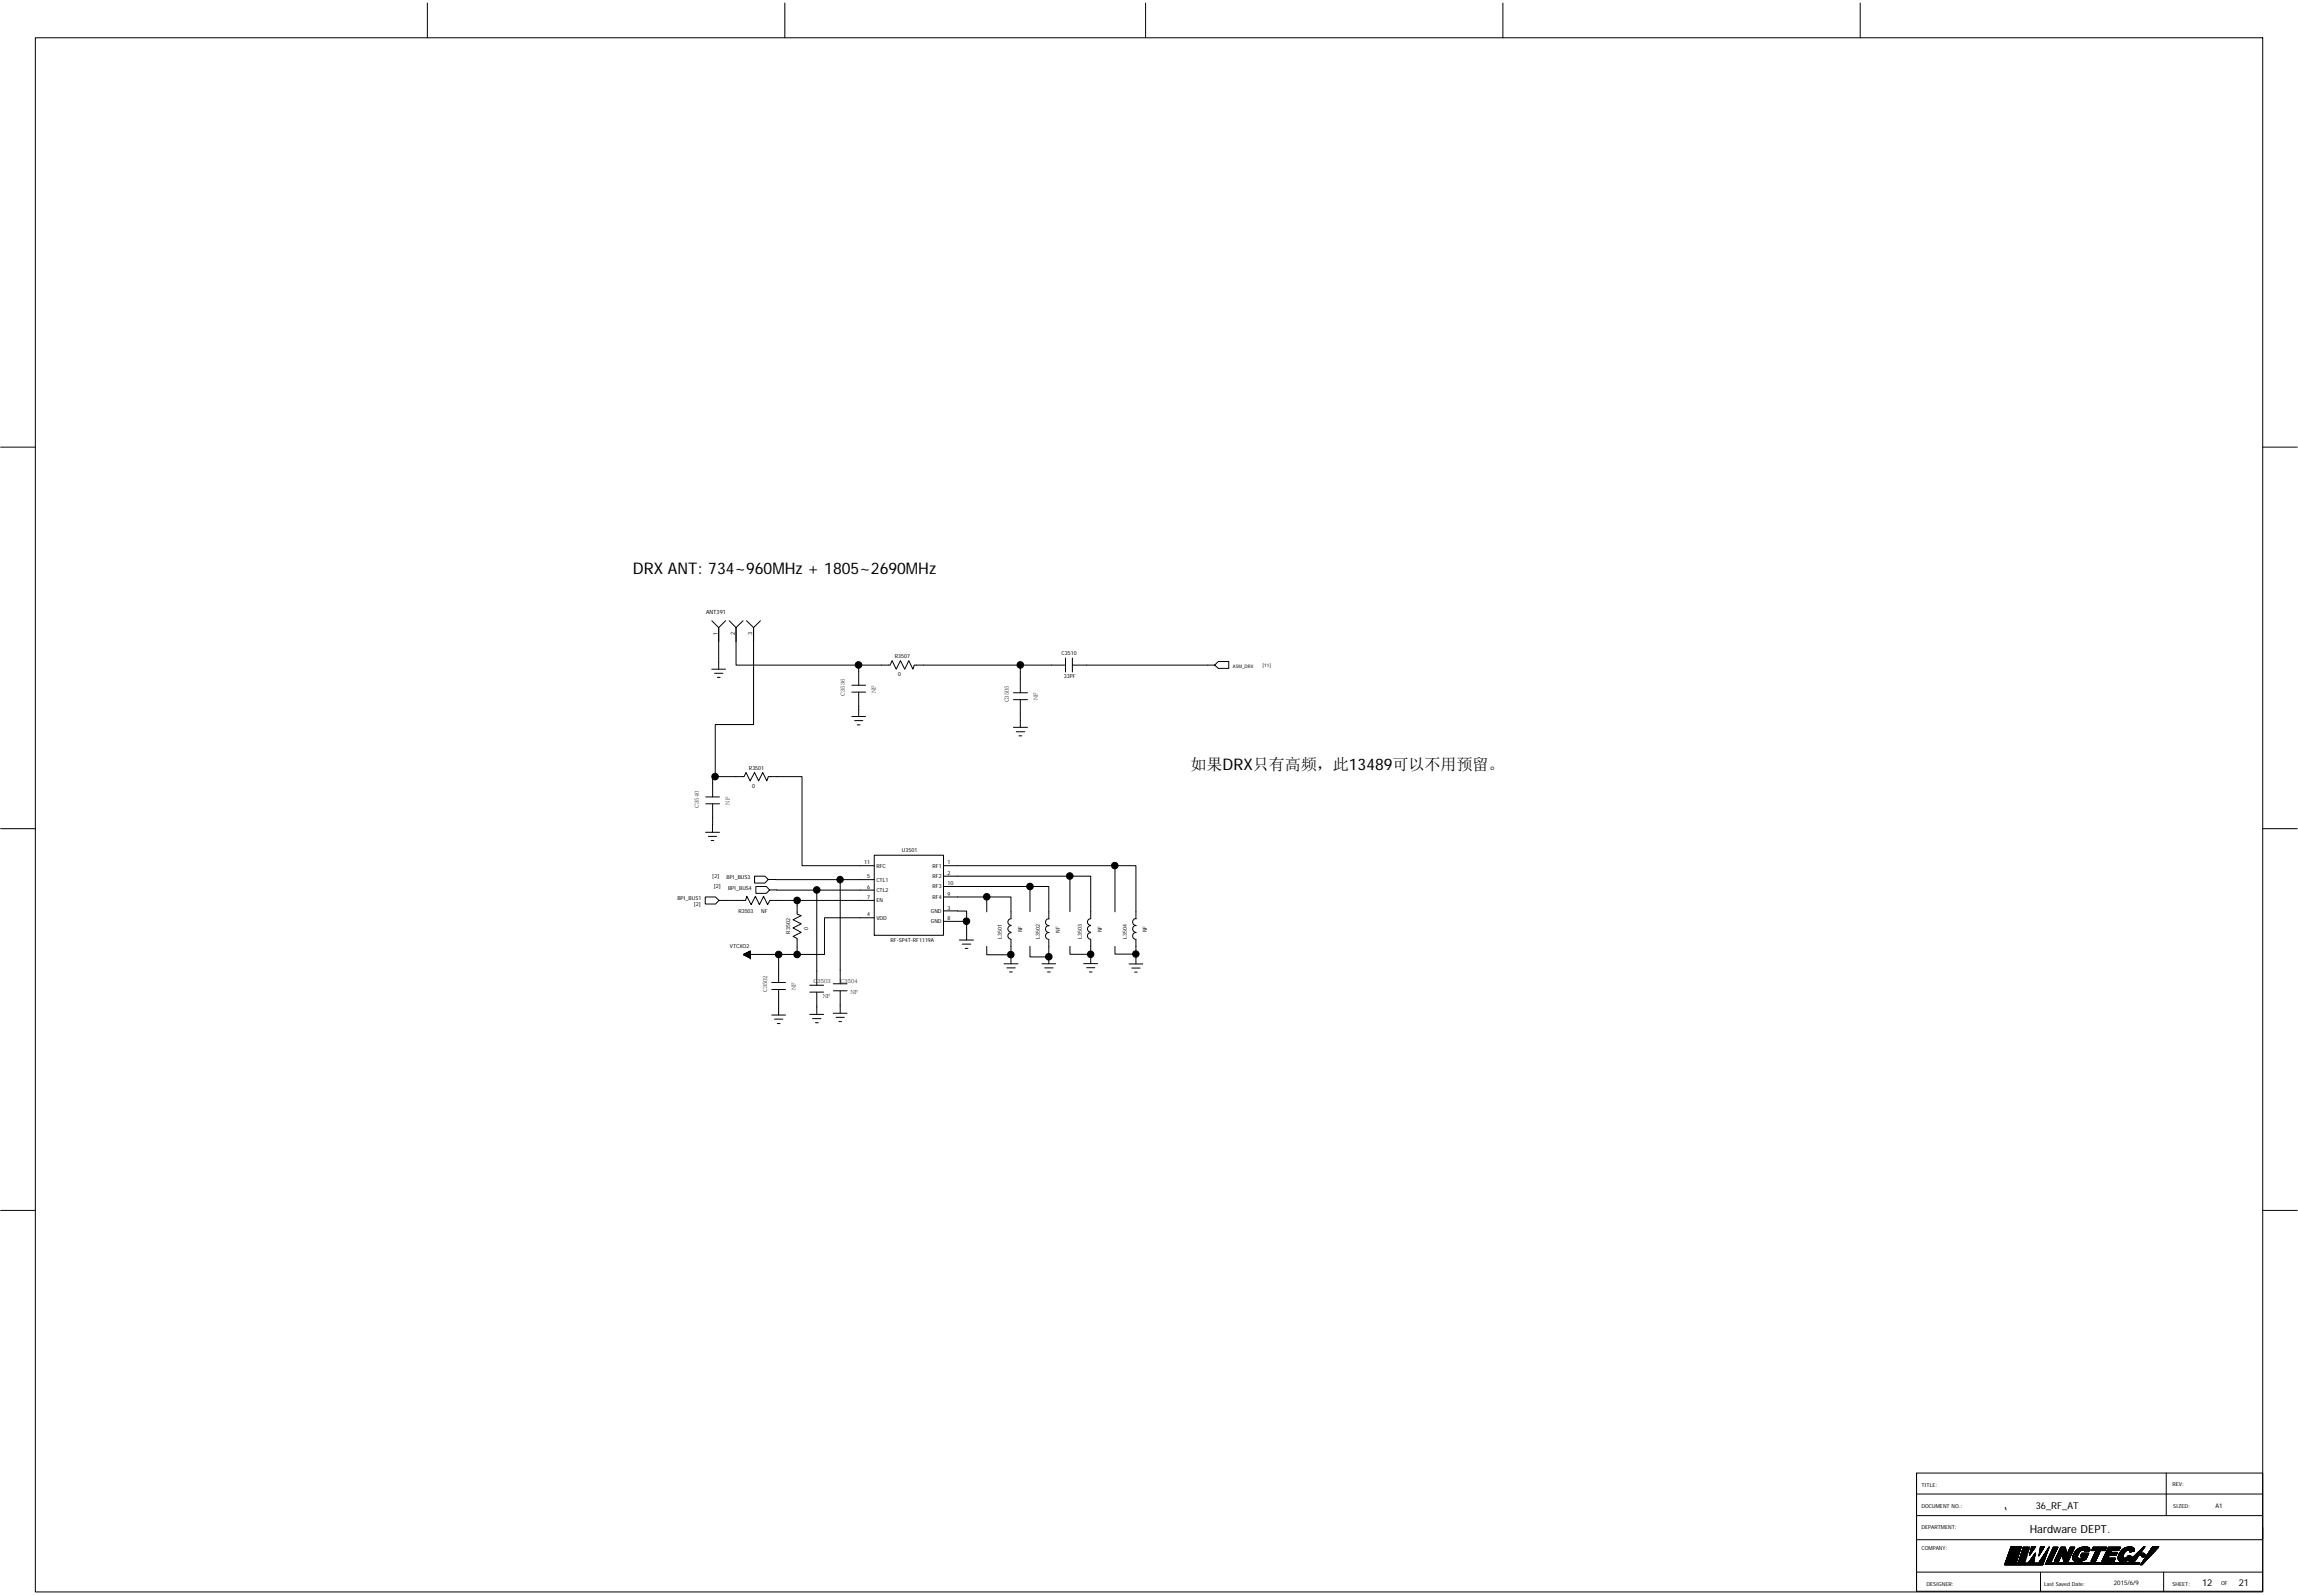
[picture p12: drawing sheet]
<svg xmlns="http://www.w3.org/2000/svg" width="297mm" height="206mm" viewBox="0 0 297 206" stroke-linecap="round" stroke-linejoin="round" font-family="sans-serif">
<defs><g id="words">
<g font-size="2.1">
<text x="81.8" y="74.2">DRX ANT: 734~960MHz + 1805~2690MHz</text>
<text x="153.9" y="99.5">如果DRX只有高频，此13489可以不用预留。</text>
</g>
<text font-size="1.4" x="262.4" y="198.1">Hardware DEPT.</text>
<g font-size="1.2">
<text x="263.1" y="195">36_RF_AT</text>
<text x="284.6" y="205">12</text>
<text x="289.4" y="205.1">21</text>
</g>
<g font-size=".8">
<text x="286.4" y="194.9">A1</text>
<text x="273.2" y="204.9">2015/6/9</text>
</g>
<g font-size=".7">
<text x="91.3" y="79.4">ANT391</text>
<text x="92.7" y="82.1" transform="rotate(-90 92.7 82.1)">1</text>
<text x="95" y="82.1" transform="rotate(-90 95 82.1)">2</text>
<text x="97.2" y="82.1" transform="rotate(-90 97.2 82.1)">3</text>
<text x="109.2" y="90" transform="rotate(-90 109.2 90)">C3536</text>
<text x="113.2" y="89.5" transform="rotate(-90 113.2 89.5)">NF</text>
<text x="115.7" y="85.1">R3507</text>
<text x="116.1" y="87.4">0</text>
<text x="137.2" y="84.6">C3510</text>
<text x="137.5" y="87.6">33PF</text>
<text x="130.4" y="90.8" transform="rotate(-90 130.4 90.8)">C3505</text>
<text x="134.2" y="90.5" transform="rotate(-90 134.2 90.5)">NF</text>
<text x="96.8" y="99.5">R3501</text>
<text x="97.2" y="101.8">0</text>
<text x="90.3" y="104.4" transform="rotate(-90 90.3 104.4)">C3540</text>
<text x="94.4" y="104" transform="rotate(-90 94.4 104)">NF</text>
<text x="92.1" y="113.5">[2]</text>
<text x="93.9" y="113.7">BPI_BUS3</text>
<text x="111.7" y="111.7">11</text>
<text x="112.1" y="113.5">5</text>
<text x="113.3" y="112.2">RFC</text>
<text x="113.3" y="114">CTL1</text>
<text x="116.6" y="110.1">U3501</text>
<text x="120.5" y="112.2">RF1</text>
<text x="120.5" y="113.5">RF2</text>
<text x="122.5" y="111.7">1</text>
<text x="122.5" y="113.1">2</text>
<text x="87.6" y="116.4">BPI_BUS1</text>
<text x="89.7" y="117.1">[2]</text>
<text x="92.3" y="114.8">[2]</text>
<text x="94.1" y="115">BPI_BUS4</text>
<text x="95.4" y="118">R3503</text>
<text x="98.4" y="118">NF</text>
<text x="112.1" y="114.9">6</text>
<text x="112.1" y="116.2">7</text>
<text x="112.1" y="118.5">4</text>
<text x="113.3" y="115.3">CTL2</text>
<text x="113.3" y="116.6">EN</text>
<text x="113.3" y="118.9">VDD</text>
<text x="120.3" y="118">GND</text>
<text x="120.3" y="119.4">GND</text>
<text x="120.5" y="116.2">RF4</text>
<text x="120.5" y="114.8">RF3</text>
<text x="122.5" y="115.8">9</text>
<text x="122.5" y="114.4">10</text>
<text x="122.5" y="117.6">3</text>
<text x="122.5" y="118.9">8</text>
<text x="94.3" y="122.6">VTCXO2</text>
<text x="102.1" y="120.7" transform="rotate(-90 102.1 120.7)">R3502</text>
<text x="104.5" y="120.2" transform="rotate(-90 104.5 120.2)">0</text>
<text x="115.1" y="121.8">RF-SP4T-RF1119A</text>
<text x="129.5" y="121.3" transform="rotate(-90 129.5 121.3)">L3501</text>
<text x="132.1" y="120.5" transform="rotate(-90 132.1 120.5)">NF</text>
<text x="134.4" y="121.3" transform="rotate(-90 134.4 121.3)">L3502</text>
<text x="137" y="120.5" transform="rotate(-90 137 120.5)">NF</text>
<text x="139.8" y="121.3" transform="rotate(-90 139.8 121.3)">L3503</text>
<text x="142.4" y="120.5" transform="rotate(-90 142.4 120.5)">NF</text>
<text x="145.7" y="121.3" transform="rotate(-90 145.7 121.3)">L3504</text>
<text x="148.2" y="120.5" transform="rotate(-90 148.2 120.5)">NF</text>
<text x="99.2" y="128.3" transform="rotate(-90 99.2 128.3)">C3502</text>
<text x="102.9" y="128" transform="rotate(-90 102.9 128)">NF</text>
<text x="105.2" y="127">C3503</text>
<text x="106.3" y="128.9">NF</text>
<text x="108.6" y="127">C3504</text>
<text x="109.9" y="128.5">NF</text>
<text x="248.4" y="194.9">DOCUMENT NO.:</text>
<text x="248.4" y="192.2">TITLE:</text>
<text x="248.4" y="197.6">DEPARTMENT:</text>
<text x="280.8" y="192.1">REV:</text>
<text x="280.9" y="194.9">SIZED:</text>
<text x="248.4" y="200.3">COMPANY:</text>
<text x="249" y="204.9">DESIGNER:</text>
<text x="264.2" y="204.9">Last Saved Date:</text>
<text x="280.8" y="204.9">SHEET:</text>
<text x="287.1" y="204.9">OF</text>
</g>
<g font-size=".6">
<text x="159.4" y="86.4">ASM_DRX</text>
<text x="163.2" y="86.2">[11]</text>
</g>
</g></defs>
<g fill="none" stroke="#000" stroke-width=".13">
<path d="M4.6 4.9h287.9v200.9h-287.9zM55.2 .4v4.5M101.4 .4v4.5M148.1 .4v4.5M194.3 .4v4.5M240.4 .4v4.5M.1 57.8h4.5M292.5 57.8h4.4M92 86.5h1.8M92 80.2l.9 .9v1.8M92.4 87h1M92.7 87.6h.4"/>
<path d="M93.8 80.2l-.9 .9v5.4M94.3 80.2l.8 .9v1.8M95.1 82.9v3.1h15.9M96.1 80.2l-1 .9v1.8M96.5 80.2l.9 .9v1.8M97.4 82.9v10.8h-4.9v6.7h-.4v2.6M98.3 80.2l-.9 .9v1.8M110.1 89.5h1.8M110.1 88.6h1.8M110.1 92.6h1.8M110.5 93.1h1M110.8 93.7h.4"/>
<path d="M111 89.5v3.1M131 90.4h1.8M131 89.5h1.8M131 94h1.8M131.4 94.6h1.1M131.7 95.1h.4M131.9 86v3.5M131.9 90.4v3.6M137.7 86h-19.5l-.2 .5-.5-1.1-.6 1.1-.5-1.1-.6 1.1-.5-1.1-.2 .6h-4.1v2.6M137.7 85.1v1.8M138.6 85.1v1.8M157 86l.5-.5h1.3v.9h-1.3l-.5-.4h-18.4"/>
<path d="M.1 107.1h4.5M91.2 107.6h1.8M91.2 103.9h1.8M91.2 103h1.8M91.6 108.1h1M91.9 108.6h.4M92.1 103.9v3.7M92.5 100.4h3.7l.2-.5 .6 1 .5-1 .6 1 .5-1 .5 1 .2-.5h4.4v11.5h9.3M92.9 116.4l-.4-.5h-1.3v1h1.3l.4-.5h3.5l.1-.5 .6 1 .5-1 .6 1 .5-1 .5 1 .3-.5h3.5v1.8l.6 .2-1.1 .5 1.1 .5-1.1 .5 1.1 .6-1.1 .5 .5 .3v2.1h-2.4M99.3 113.7l-.4-.4h-1.4v.8h1.4l.4-.4h9.3v13.5M99.5 115l-.4-.4h-1.4v.9h1.4l.4-.5 6.1 .1v12.3M103 116.4h10"/>
<path d="M105.6 115.1h7.4M108.6 113.7h4.4M113 110.5h9v10.4h-9zM113 118.6h-6.4v4.8h-3.6M122 117.7l2.9 .1v1.3M122 119.1h2.9v2.4M122 115.9h5.5M122 114.6h11.1M127.5 117.9v-2h3.2v2.8M130.7 119.7v-.1a.42 .42 0 0 0-.4 .5 .42 .42 0 0 0 .4 .4M130.7 118.8a.42 .42 0 0 0-.4 .4 .42 .42 0 0 0 .4 .4M133.1 117.8v-3.2h2.5v4.2"/>
<path d="M135.6 119.7v-.1a.45 .45 0 0 0-.5 .5 .45 .45 0 0 0 .5 .4M135.6 118.8a.45 .45 0 0 0-.5 .4 .45 .45 0 0 0 .5 .4M138.3 117.8v-4.5h2.7v5.4M138.3 113.3h-16.3M141 119.7v-.1a.42 .42 0 0 0-.4 .5 .42 .42 0 0 0 .4 .4M141 118.8a.42 .42 0 0 0-.4 .4 .42 .42 0 0 0 .4 .4M144.1 117.9v-6h2.7v6.8M144.1 111.9h-22.1M146.9 119.7l-.1-.1a.45 .45 0 0 0-.4 .5 .45 .45 0 0 0 .4 .4M146.9 118.8l-.1-.1a.45 .45 0 0 0-.4 .5 .45 .45 0 0 0 .4 .4M292.5 107.1h4.4M96.1 123.4h.9"/>
<path d="M96.2 123.3v.1h.8M96.2 123.3h.8M96.2 123.3v.2M96.2 123.5h.8M96.3 123.3v.2M96.3 123.3h.7M96.3 123.3v.2h.7M96.3 123.2v.3M96.4 123.2v.4h.6M96.5 123.2v.4M96.5 123.2v.4h.5M96.6 123.2h.4"/>
<path d="M96.6 123.1v.5M96.6 123.1v.6h.4M96.6 123.1h.4M96.7 123.1v.6M96.7 123.1v.6h.3M96.7 123.1h.3M96.8 123v.7h.2M96.8 123.1h.2M96.9 123v.8M97 123v.8M97 123.8h.1M97 123h.1"/>
<path d="M97 123h-.1v.8h.1M97 123h-.2v.8h.2M97 123.2h-.6v.4M97 123.2h-.6v.3M97 123.4h-.9l.9-.4v.8l-.9-.4h4.5v3.6M99.8 131.2h1.7M99.8 127.9h1.7M99.8 127h1.7M100.1 131.7h1.1M100.5 132.3h.3M100.6 127.9v3.3M104.7 131.1h1.8"/>
<path d="M104.7 128.2h1.8M104.7 127.4h1.8M105 131.7h1.1M105.4 132.2h.4M105.6 128.2v2.9M107.7 131h1.8M107.7 128.1h1.8M107.7 127.2h1.8M108.1 131.5h1M108.4 132.1h.4M108.6 128.1v2.9M124 121.5h1.8"/>
<path d="M124.4 122h1.1M124.8 122.6h.3M127.5 122.3v1.1h3.2v1.2M129.8 124.6h1.8M130.2 125.1h1M130.5 125.6h.3M130.7 121.4v2M130.7 120.6a.42 .42 0 0 0-.4 .4 .42 .42 0 0 0 .4 .4M133.1 122.3v1.4h2.5M134.7 124.6h1.8M135 125.1h1.1M135.4 125.6h.4"/>
<path d="M135.6 120.6v-.1a.45 .45 0 0 0-.5 .5 .45 .45 0 0 0 .5 .4v3.2M138.3 122.3v1.1h2.7v1.2M140.1 124.6h1.8M140.5 125.1h1M140.8 125.6h.4M141 120.6a.42 .42 0 0 0-.4 .4 .42 .42 0 0 0 .4 .4M141 121.4v2M144.1 122.3v1h2.7v1.3M145.9 124.6h1.8M146.3 125.1h1.1M146.7 125.7h.3M146.9 120.6l-.1-.1a.45 .45 0 0 0-.4 .5 .45 .45 0 0 0 .4 .4v1.9"/>
<path d="M.1 156.5h4.5M292.5 156.5h4.4M247.7 190.4h44.8v15.3h-44.8zM247.7 195.9h44.8M247.7 190.4v15.3M247.7 193.1h44.8M259.2 194.9h.1M259.3 195h.1M259.9 200h1.3M259.9 199.9h1.4M259.9 200h1.4M261.5 200h.9"/>
<path d="M262.6 200h.5M262.6 199.9h.5M263.7 200h.5M263.7 200h.6M263.7 199.9h.6M263.8 199.9h.5M264.9 200h.1M264.9 199.9h.1M265.4 200h.6M266.4 200h.6M267.6 200h.6M269.1 200h.8"/>
<path d="M269.2 199.9h.6M270.6 200h1.7M272.5 200h1.6M274.9 200h.7M275 200h.6M275.1 199.9h.4M277 200h.2M277.1 199.9h.2M278.2 200h.8M278.2 199.9h.8M279 200h-.8M280 190.4v5.5"/>
<path d="M292.5 197.4v1.6h-44.8M247.7 203.2h44.8M259.1 202.3h5M259.1 202.2h5M259.2 202.1h4.9M259.2 202h1.4M259.3 201.9h1.4M259.3 201.8h1.4M259.3 201.7h1.4M259.3 201.6h1.4M259.4 201.6h1.3M259.4 201.5h1.4"/>
<path d="M259.4 201.4h1.4M259.4 201.3h1.4M259.5 201.3h1.4M259.5 201.2h1.4M259.5 201.1h1.4M259.6 201h1.3M259.6 200.9h1.4M259.6 200.8h1.4M259.7 200.7h1.3M259.7 200.6l1.3 .1M259.7 200.6h1.4M259.7 200.5h1.4"/>
<path d="M259.8 200.4h1.3M259.8 200.3h1.4M259.8 200.2h1.4M259.9 200.1h1.3M259.9 200.1l1.3 .1M259.9 200.2h1.3M260.7 201.9h-1.5M260.7 201.8h-1.4M260.7 201.5l-1.3 .1M260.8 201.4l-1.4 .1M260.8 201.4h-1.4M260.9 202h.1"/>
<path d="M260.9 202h.3M260.9 202h.7M260.9 201.1h-1.4M260.9 201.8h.4M261 201.8h.8M261 201.7h.1M261 201.6h.8M261 201.6h.9M261 201.6h.1M261 201.5h.8M261 201.5h.9M261.1 201.4h.2"/>
<path d="M261.1 200.5h-1.4M261.1 201.3h.9M261.1 201.2h.6M261.1 201.3h.1M261.1 200.4h-1.3M261.2 201.1h.3M261.2 200.3h-1.4M261.2 201h.9M261.2 200.9h.5M261.2 200.9h.9M261.2 200.9h.7M261.3 200.8h.7"/>
<path d="M261.3 200.8h.1M261.3 200.7h.9M261.3 200.7h.8M261.3 200.6h.5M261.3 200.6h.7M261.3 200.6h.9M261.3 200.5h.9M261.4 200.5h.3M261.4 200.4h.7M261.4 200.5h.1M261.4 200.4h.2M261.4 200.4h.9"/>
<path d="M261.4 200.3h.6M261.4 200.3h.9M261.5 200.1h.9M261.5 200.1h.8M261.5 200.2h.4M261.5 200.2h.1M261.5 200h.7M261.5 200.1h.1M261.6 201.5l-.6 .1M261.6 201.7h-.6M261.6 201.8h-.7M261.8 201.9h-.9"/>
<path d="M261.9 201.4h-.8M262 201.2h-.9M262 201.1h-.8M262.1 202h.8M262.2 202h.7M262.3 201.9h.6M262.3 200.3h-.9M262.3 201.8h.6M262.3 201h.1M262.3 201.1h.1M262.4 200.9h.1M262.4 200.8h.2"/>
<path d="M262.4 200.8h.1M262.4 201.8h.5M262.4 201.7h.5M262.4 200.7h.2M262.4 200.6h.2M262.4 200.6h.3M262.4 201.6h.5M262.4 200.5h.3M262.5 201.6h.5M262.5 200.5h.2M262.5 200.4h.3M262.5 200.3h.4"/>
<path d="M262.5 200.2h.5M262.5 201.5h.5M262.5 200.2h.4M262.6 200.1h.4M262.6 201.5h.4M262.6 201.4h.4M262.7 201.3h.3M262.7 201.2h.3M262.7 200.5h-.2M262.8 201.2h.2M262.8 201.1h.2M262.9 201h.1"/>
<path d="M262.9 201.9h-.7M262.9 200.3h-.4M262.9 201.8h-.6M263 201.5l-.5 .1M263 200.9h.1M263 201.4l-.4 .1M263 201.4h-.4M263 200.8h.1M263 201.1h-.2M263 200.9h-.1M263.5 202h.6M263.5 201.1h.1"/>
<path d="M263.5 202h.7M263.5 201h.1M263.6 200.9h.1M263.6 201.1h-.1M263.6 200.8h.2M263.6 201.9h.6M263.6 200.8h.1M263.6 200.7h.2M263.6 201h-.1M263.6 200.6l.2 .1M263.6 200.6h.3M263.6 201.8h.6"/>
<path d="M263.6 200.5h.3M263.6 200.4h.4M263.7 200.4h.3M263.7 200.3h.3M263.7 201.8h.5M263.7 200.3h.4M263.7 200.2h.4M263.7 200.1h.5M263.7 201.7h.6M263.8 203.2v2.5M263.8 201.6h.5M263.8 201.5h.5"/>
<path d="M263.9 201.5h.4M263.9 201.4h.5M263.9 200.5h-.3M264 201.3h.4M264 200.4h-.4M264 201.2l.4 .1M264.1 201.2h.3M264.1 200.3h-.4M264.1 202l-4.9 .1M264.2 201.9h-.6M264.2 201h.3M264.2 200.9h.3"/>
<path d="M264.2 201.8h-.6M264.3 200.9h.3M264.3 200.9h.2M264.3 200.8h.3M264.3 201.5l-.5 .1M264.3 201.4l-.4 .1M264.4 202.2h12.1M264.4 200.7h.2M264.4 201.4h-.5M264.4 202.1h12.1M264.4 200.6l.2 .1M264.4 202h12.2"/>
<path d="M264.4 200.6h.2M264.5 201.1h-.4M264.5 200.5h.2M264.5 200.4h.2M264.6 201.8h.6M264.6 200.4h.1M264.6 201.7h.6M264.6 200.3h.1M264.6 201.6h.6M264.6 201.6h.7M264.7 200.3h.1M264.7 201.6h.6"/>
<path d="M264.7 200.2h.1M264.7 201.5h.6M264.7 200.5h-.2M264.7 200.4h-.1M264.7 200.1h.1M264.7 200.3h-.1M264.7 201.4h.6M264.8 200.1h.1M264.8 201.2h.6M264.8 200h.1M264.8 201.3h.6M264.9 201.2h.5"/>
<path d="M264.9 201.1h.6M264.9 201h.7M264.9 201h.6M265 200.9h.6M265 200.8h.6M265 200.8h.7M265 200.7h.7M265.1 200.7h.6M265.1 200.6h.6M265.2 200.5h.5M265.2 201.8h-.6M265.2 200.5h.6"/>
<path d="M265.2 200.4h.6M265.2 201.7h-.6M265.3 200.4h.5M265.3 200.3h.6M265.3 201.5l-.6 .1M265.3 200.2h.6M265.3 200.1l.6 .1M265.3 201.4l-.6 .1M265.4 200.1h.5M265.4 200.1h.6M265.4 201.4h-.7M265.4 201.3h-.6"/>
<path d="M265.5 201.1h-.6M265.6 200.9h-.7M265.6 201.8h.5M265.6 201.7h.6M265.6 201.6h.6M265.7 201.5h.5M265.7 201.5h.6M265.7 200.6l-.6 .1M265.7 201.4h.6M265.8 200.5h-.6M265.8 201.3h.5M265.8 200.4h-.6"/>
<path d="M265.8 201.2h.6M265.9 201.1h.5M265.9 201.2h.5M265.9 200.3h-.6M265.9 201h.6M266 200.9h1.1M266 200.9h.5M266 200.8h1.1M266 200.7h1.1M266.1 200.7h1M266.1 200.6l1 .1M266.1 201.8h-.5"/>
<path d="M266.1 200.6h1M266.1 200.5h1M266.2 200.5h.9M266.2 200.4h.9M266.2 200.4h.8M266.2 200.3h.8M266.3 200.3h.7M266.3 200.2h.7M266.3 201.4l-.6 .1M266.3 200.1l.7 .1M266.3 201.4h-.6M266.3 200.1h.7"/>
<path d="M266.3 201.3h-.5M266.4 201.2l-.6 .1M266.5 201.1h-.6M266.5 200.9h-.6M266.6 200.9h.5M266.6 200.9h1.1M266.6 201h1.1M266.6 201.1h1.1M266.6 201.2h1M266.7 201.2h.9M266.7 201.3h.9M266.7 201.4h.8"/>
<path d="M266.7 201.6h.7M266.7 201.5h.7M266.7 201.5h.8M266.7 201.7h.7M266.8 201.8h.6M266.8 201.7h.6M266.8 201.8h.5M267 200.3h-.7M267.1 200.5h-1M267.2 200.9h.6M267.2 200.9h.5M267.2 200.8h.6"/>
<path d="M267.3 200.8h.5M267.3 200.7h.5M267.3 200.7h.6M267.3 200.6l.6 .1M267.3 201.8h-.5M267.3 200.6h.6M267.4 200.5h.5M267.4 200.4h.6M267.5 200.3h.5M267.5 200.3h.6M267.5 200.2h.6M267.5 201.4l-.8 .1"/>
<path d="M267.5 200.1l.6 .1M267.5 201.4h-.8M267.6 200.1h.5M267.6 200.1h.6M267.6 201.3h-.9M267.7 201.1h-1.1M267.9 201.2h.6M267.9 201.2l.6 .1M267.9 201.5h1.7M267.9 201.4h.8M267.9 201.3h.6M267.9 201.4h.7"/>
<path d="M267.9 200.5h-.5M267.9 201.3h.7M267.9 201.1h.6M268 201.6h1.6M268 201h.6M268 201.7h1.4M268 201.6h1.5M268.1 200.9h.6M268.1 200.9h.5M268.1 200.3h-.6M268.1 201.7h1.2M268.1 200.8h.6"/>
<path d="M268.1 201.8h1.1M268.1 200.7h.6M268.2 200.7h.5M268.2 200.6l.6 .1M268.2 200h-.6M268.2 201.8h.8M268.2 200.6h.6M268.2 200.5h.7M268.3 200.5h.7M268.3 201.8h.6M268.3 200.4h.7M268.4 200.4h1.7"/>
<path d="M268.5 200.3h1.6M268.6 201.1h-.6M268.6 200.2h1.5M268.6 200.9h-.6M268.7 200.2h1.4M268.7 200.8h-.6M268.7 200.1h1.4M268.8 200.1h1.3M268.9 201.1h.9M268.9 200h1.1M268.9 201.2h.9M268.9 201.4h.8"/>
<path d="M268.9 200.5h-.6M269 201h.9M269 200.9h1M269.1 200.8h.9M269.2 200.4h-.8M269.2 201.3h.6M269.3 201.2h.5M269.3 200.4h.8M269.5 200.4h.6M269.5 200.5h.6M269.5 200.5h.1M269.5 200.5h.2"/>
<path d="M269.5 200.5h.5M269.6 201.5l-1.7 .1M269.7 201.4l-1.8 .1M269.7 201.4h-.7M269.7 201.3h-.5M269.9 201.1h-.9M269.9 200.9h-.9M270.1 200.3h-1.6M270.3 201.8h.6M270.3 201.7h.6M270.4 200.4h1.7M270.4 200.3h1.7"/>
<path d="M270.4 201.6h.6M270.4 200.3h1.8M270.4 200.2h1.8M270.4 201.5h.6M270.5 200.2h1.7M270.5 201.4h.5M270.5 200.1h1.7M270.5 200.1h1.8M270.5 201.3h.6M270.5 200h1.8M270.6 201.2h.6M270.6 201.1h.6"/>
<path d="M270.6 201h.6M270.7 201h.6M270.7 200.9h.6M270.7 200.8h.7M270.7 200.8h.6M270.8 200.8h.6M270.8 200.7h.6M270.9 200.6h.5M270.9 200.6h.6M270.9 200.5h.6M270.9 201.8h-.6M271 201.7h-.7"/>
<path d="M271 201.5l-.6 .1M271.1 201.4h-.6M271.1 201.2l-.6 .1M271.2 201.1h-.6M271.3 200.9h-.6M271.4 200.6l-.6 .1M271.5 200.5h-.6M271.7 201.8h1.6M271.7 201.7h1.6M271.8 201.7h1.5M271.8 201.6h1.6M271.8 201.5h1.6"/>
<path d="M271.9 201.4h1.5M271.9 201.3h.6M272 201.2h.6M272 201.2h.5M272 201.1h.6M272.1 201h1.4M272.1 200.9h1.5M272.1 200.4h-1.7M272.1 200.8h1.5M272.2 200.8h1.5M272.2 200.3h-1.8M272.2 200.7h1.5"/>
<path d="M272.2 200.6l1.5 .1M272.3 200.6h.6M272.3 200.5h.6M272.3 200.4h.6M272.4 200.4h1.5M272.4 200.3h1.5M272.4 200.3h1.6M272.4 200.2h1.6M272.5 200.1h1.5M272.5 201.4h-.6M272.5 201.3h-.6M272.6 201.1h-.6"/>
<path d="M272.9 200.5h-.6M273.3 201.8h-1.6M273.4 201.5l-1.6 .1M273.4 201.4l-1.6 .1M273.6 201h-1.5M273.6 200.9h-1.5M273.8 201.2h.6M273.8 201.2l.6 .1M273.8 201.3h.6M273.8 201.5h1.5M273.8 201.4h1.6M273.8 201.4h.7"/>
<path d="M273.8 201.1h.6M273.8 201.6h1.4M273.9 201h.6M273.9 201h.5M273.9 201.7h1.2M273.9 201.6h1.3M273.9 200.4h-1.6M273.9 200.9h.6M273.9 201.7h1.1M273.9 200.3h-1.5M273.9 200.8h.6M273.9 201.8h1.1"/>
<path d="M274 200.8h.6M274 201.8h.9M274 200.7h.6M274 200.1l-1.6 .1M274 200.6l.7 .1M274 201.8h.8M274.1 200.6h.6M274.1 200.5h.6M274.2 201.8h.5M274.2 200.5h.6M274.2 200.4h.7M274.3 200.4h1.6"/>
<path d="M274.3 200.3h1.6M274.4 200.3h1.5M274.4 201.1h-.6M274.4 200.2h1.5M274.5 200.2h1.4M274.5 200.9h-.6M274.5 200.1l1.3 .1M274.6 200.1h1.2M274.7 200.1h1.1M274.8 200h.9M274.8 200.5h-.7M274.8 201.3h.7"/>
<path d="M274.9 201.3h.6M275 201.2h.6M275 201.2h.5M275.1 201.1h.3M275.1 201.1h.1M275.2 201.8h.7M275.2 201.8h.8M275.2 200.4h.7M275.3 201.8h.7M275.3 200.4h.6M275.3 200.5h.6M275.3 201.7h.7"/>
<path d="M275.3 200.6h.1M275.3 200.6h.2M275.3 200.6h.3M275.3 200.5h.5M275.4 201.6h.7M275.4 201.4l-1.6 .1M275.5 201.4h-.7M275.5 201.5h.6M275.5 201.5h.7M275.6 201.4h.6M275.7 201.3h.6M275.8 201.2h.5"/>
<path d="M275.8 201.2h.6M275.9 200.3h-1.6M275.9 200.5h-.6M275.9 200.4h-1.7M276 201h.5M276.1 201.7h-.8M276.1 200.9h.5M276.1 201.5l-.7 .1M276.2 200.8h.4M276.2 201.4l-.7 .1M276.2 200.8h.5M276.2 201.4h-.6"/>
<path d="M276.3 201.3h-.6M276.3 200.7h.4M276.3 201.2l-.6 .1M276.4 201.1h-.5M276.4 200.6h.4M276.5 200.5h.3M276.5 201.1h-.6M276.5 201h-.5M276.5 202.2h-12.1M276.5 200.5h.4M276.6 200.9h-.5M276.6 200.4h.3"/>
<path d="M276.6 202l-12.2 .1M276.7 200.4h.3M276.7 200.8h-.5M276.7 202.3h.2M276.7 200.3h.3M276.7 202.2h.2M276.7 202.2h.3M276.8 201h.5M276.8 200.3h.2M276.8 202.1h.2M276.8 201.1h.4M276.8 200.9h.4"/>
<path d="M276.8 200.6l-.5 .1M276.8 201.2h.4M276.8 200.2h.2M276.8 200.8h.4M276.8 200.2h.3M276.8 202h.3M276.9 202h.2M276.9 201.2h.2M276.9 200.5h-.4M276.9 202h.3M276.9 200.8h.2M276.9 200.1h.2"/>
<path d="M276.9 201.9h.3M276.9 200.1h.3M277 200.4h-.4M277 201.9h.3M277 201.8h.3M277 202.2h-.3M277 200.3h-.3M277 201.8h.4M277 201.7h.4M277.1 202l-.3 .1M277.1 201.6h.4M277.2 201.5h.4"/>
<path d="M277.2 201.9h-.3M277.2 200h-.2M277.2 201.4h.5M277.3 201.1h-.5M277.3 200.9h-.5M277.3 201.8h-.3M277.3 201.3h.5M277.4 201.2h.5M277.4 201.1h.6M277.4 201.7h-.3M277.5 201h.6M277.6 200.9h.5"/>
<path d="M277.6 201.5l-.5 .1M277.6 200.8h.7M277.6 200.8h.6M277.7 200.7h.6M277.7 200.7h.7M277.7 200.6h.7M277.7 201.4h-.4M277.8 200.6h.6M277.8 200.6h.7M277.8 200.5h.7M277.9 201.2l-.6 .1M277.9 200.5h.7"/>
<path d="M277.9 200.4h.7M278 200.4h.7M278 200.3h.7M278 200.3h.8M278 201.1h-.5M278 200.2h.8M278.1 200.2h.8M278.1 200.2h.7M278.1 200.1h.8M278.1 200.1h.9M278.1 200.9h-.5M278.2 200.9h-.6"/>
<path d="M278.3 200.8h-.6M278.6 200.5h-.8M278.7 200.4h-.8M278.7 200.3h-.7M279 200h-.9M279.7 203.2v2.5"/>
</g>
<g fill="#000" stroke="#000" stroke-width=".13">
<circle cx="111" cy="86" r=".43"/>
<circle cx="131.9" cy="86" r=".43"/>
<circle cx="92.4" cy="100.4" r=".43"/>
<circle cx="103" cy="116.4" r=".43"/>
<circle cx="105.6" cy="115" r=".43"/>
<circle cx="108.6" cy="113.7" r=".42"/>
<circle cx="124.9" cy="119.1" r=".43"/>
<circle cx="127.5" cy="115.9" r=".43"/>
<circle cx="133.1" cy="114.6" r=".43"/>
<circle cx="138.3" cy="113.2" r=".43"/>
<circle cx="144.1" cy="111.9" r=".42"/>
<circle cx="100.6" cy="123.4" r=".43"/>
<circle cx="103" cy="123.4" r=".43"/>
<circle cx="130.7" cy="123.4" r=".43"/>
<circle cx="135.6" cy="123.7" r=".43"/>
<circle cx="141" cy="123.4" r=".42"/>
<circle cx="146.8" cy="123.3" r=".42"/>
</g>
<use href="#words"/>
</svg>
